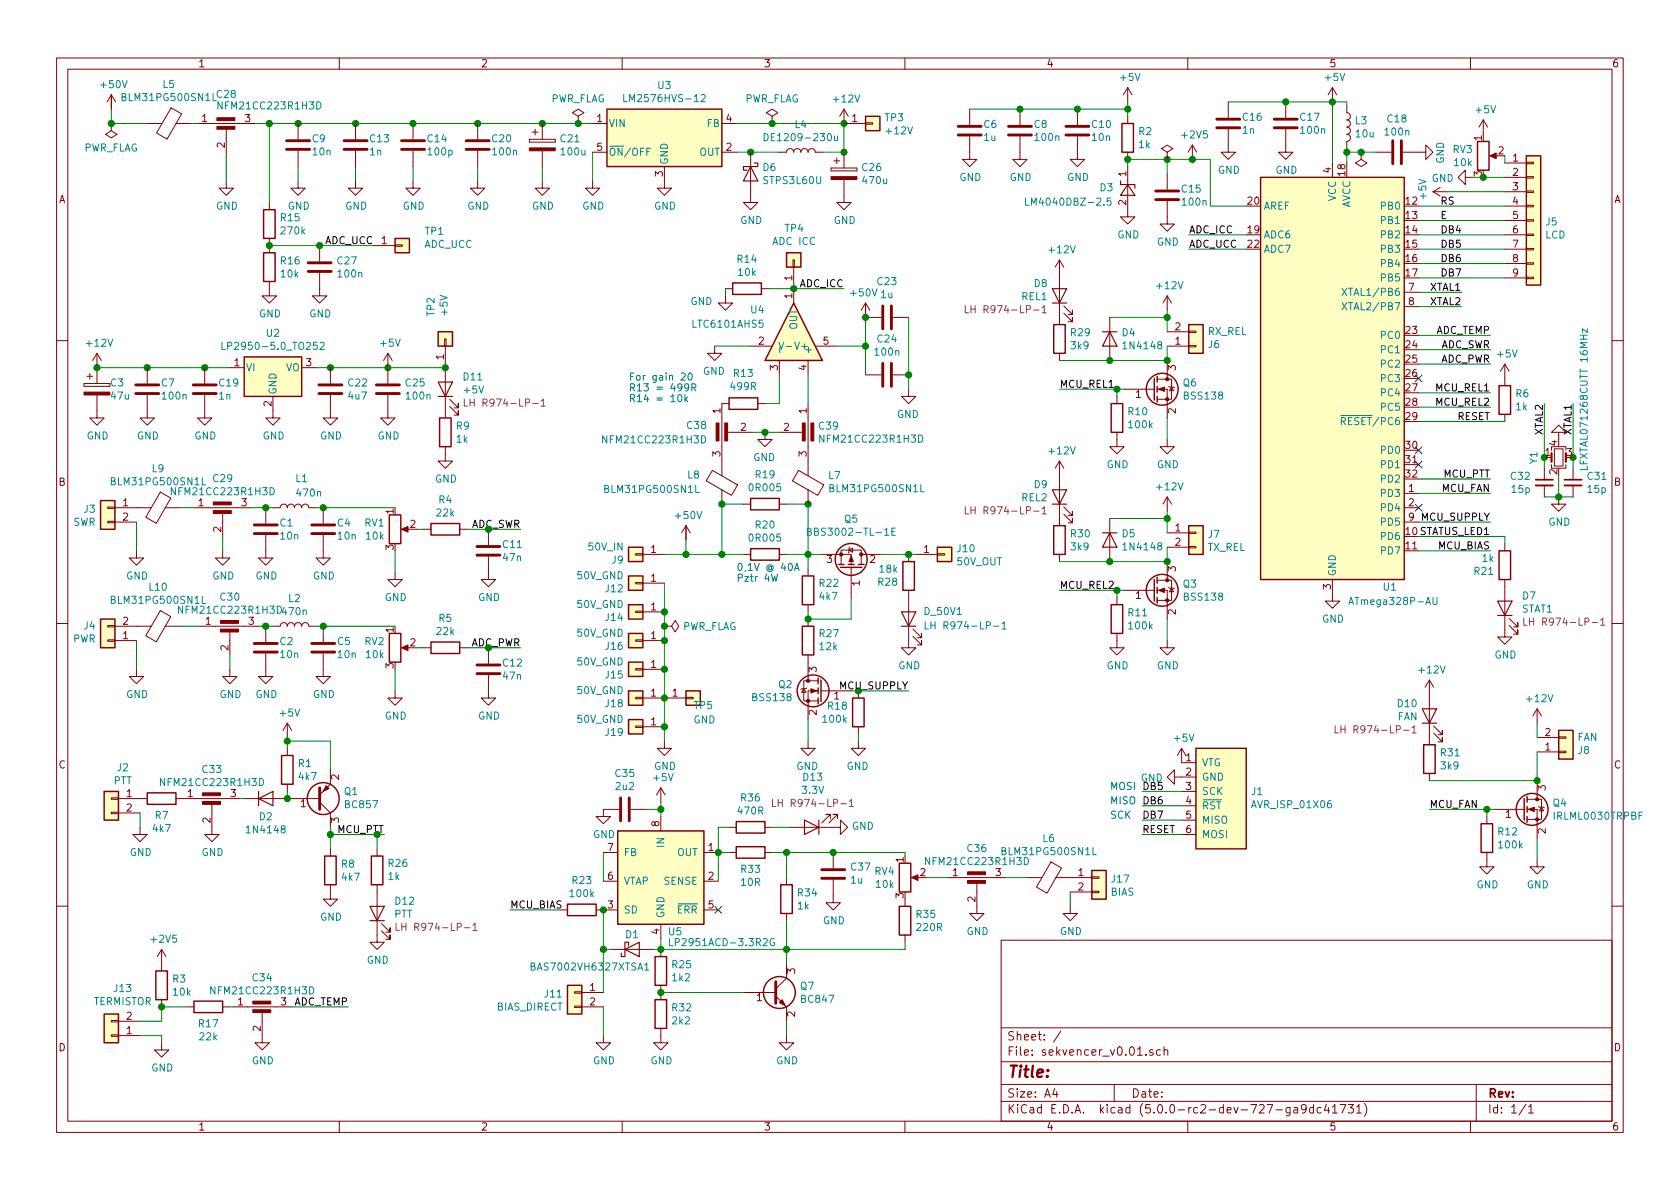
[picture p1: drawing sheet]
<svg xmlns="http://www.w3.org/2000/svg" width="297mm" height="210mm" viewBox="0 0 297 210" stroke-linecap="round" stroke-linejoin="round" font-family="sans-serif">
<defs><g id="words">
<text font-size="2.8" fill="#840000" x="178" y="190.5">Title:</text>
<g font-size="2.1" fill="#840000">
<text x="178" y="184">Sheet: /</text>
<text x="178" y="186.7">File: sekvencer_v0.01.sch</text>
<text x="178" y="196.9">KiCad E.D.A. kicad (5.0.0-rc2-dev-727-ga9dc41731)</text>
<text x="178" y="194.1">Size: A4</text>
<text x="200" y="194.1">Date:</text>
<text x="263" y="194.1">Rev:</text>
<text x="263" y="196.9">Id: 1/1</text>
</g>
<g font-size="1.8" fill="#840000">
<text x="35" y="11.9">1</text>
<text x="85" y="11.9">2</text>
<text x="135" y="11.9">3</text>
<text x="185" y="11.9">4</text>
<text x="235" y="11.9">5</text>
<text x="285" y="11.9">6</text>
<text x="35.7" y="21.6">1</text>
<text x="43.3" y="21.6">3</text>
<text x="105.6" y="21.6">1</text>
<text x="128.4" y="21.6">4</text>
<text x="150.6" y="21.6">1</text>
<text x="39.8" y="26.1" transform="rotate(-90 39.8 26.1)">2</text>
<text x="105.6" y="26.7">5</text>
<text x="128.4" y="26.7">2</text>
<text x="262" y="24.9" transform="rotate(-90 262 24.9)">1</text>
<text x="264.9" y="27.3">2</text>
<text x="267.5" y="28.6">1</text>
<text x="10.4" y="35.9">A</text>
<text x="117.2" y="31.2" transform="rotate(-90 117.2 31.2)">3</text>
<text x="199.1" y="31.2" transform="rotate(-90 199.1 31.2)">1</text>
<text x="235.3" y="30.6" transform="rotate(-90 235.3 30.6)">4</text>
<text x="237.9" y="31.1" transform="rotate(-90 237.9 31.1)">18</text>
<text x="267.5" y="31.1">2</text>
<text x="267.5" y="33.6">3</text>
<text x="285.4" y="35.9">A</text>
<text x="199.1" y="36.3" transform="rotate(-90 199.1 36.3)">2</text>
<text x="220.6" y="41.3">19</text>
<text x="220.6" y="36.2">20</text>
<text x="248.6" y="36.2">12</text>
<text x="248.6" y="38.7">13</text>
<text x="248.6" y="41.3">14</text>
<text x="267.5" y="36.2">4</text>
<text x="267.5" y="38.7">5</text>
<text x="267.5" y="41.3">6</text>
<text x="67.5" y="43.2">1</text>
<text x="220.6" y="43.8">22</text>
<text x="248.6" y="43.8">15</text>
<text x="248.6" y="46.3">16</text>
<text x="267.5" y="43.8">7</text>
<text x="267.5" y="46.3">8</text>
<text x="140.1" y="52.8" transform="rotate(-90 140.1 52.8)">1</text>
<text x="140.1" y="49.6" transform="rotate(-90 140.1 49.6)">1</text>
<text x="248.6" y="48.9">17</text>
<text x="249.1" y="51.4">7</text>
<text x="249.1" y="54">8</text>
<text x="267.5" y="48.9">9</text>
<text x="207.8" y="58.4">2</text>
<text x="248.6" y="59">23</text>
<text x="41.4" y="64.8">1</text>
<text x="54.1" y="64.8">3</text>
<text x="78.5" y="63.6" transform="rotate(-90 78.5 63.6)">1</text>
<text x="134.1" y="61">2</text>
<text x="137.5" y="65.5" transform="rotate(-90 137.5 65.5)">3</text>
<text x="142.6" y="65.5" transform="rotate(-90 142.6 65.5)">4</text>
<text x="145.6" y="61">5</text>
<text x="207.8" y="61">1</text>
<text x="207.9" y="65.5" transform="rotate(-90 207.9 65.5)">3</text>
<text x="248.6" y="61.6">24</text>
<text x="248.6" y="64.1">25</text>
<text x="48" y="71.9" transform="rotate(-90 48 71.9)">2</text>
<text x="200.8" y="70.4">1</text>
<text x="248.6" y="66.7">26</text>
<text x="248.6" y="69.2">27</text>
<text x="248.6" y="71.7">28</text>
<text x="127.4" y="73.1" transform="rotate(-90 127.4 73.1)">1</text>
<text x="131" y="76.2">2</text>
<text x="138.6" y="76.2">2</text>
<text x="142.6" y="73.1" transform="rotate(-90 142.6 73.1)">1</text>
<text x="207.9" y="73.1" transform="rotate(-90 207.9 73.1)">2</text>
<text x="248.6" y="74.3">29</text>
<text x="127.4" y="80.7" transform="rotate(-90 127.4 80.7)">3</text>
<text x="142.6" y="80.7" transform="rotate(-90 142.6 80.7)">3</text>
<text x="248.6" y="79.4">30</text>
<text x="248.6" y="81.9">31</text>
<text x="273.2" y="80.6">1</text>
<text x="275.3" y="83.9" transform="rotate(-90 275.3 83.9)">2</text>
<text x="275.3" y="78.8" transform="rotate(-90 275.3 78.8)">4</text>
<text x="277" y="80.6">3</text>
<text x="10.4" y="85.9">B</text>
<text x="21.7" y="89.5">1</text>
<text x="35.1" y="89.5">1</text>
<text x="42.7" y="89.5">3</text>
<text x="248.6" y="84.4">32</text>
<text x="249.1" y="87">1</text>
<text x="249.1" y="89.5">2</text>
<text x="285.4" y="85.9">B</text>
<text x="21.7" y="92.1">2</text>
<text x="39.1" y="94.1" transform="rotate(-90 39.1 94.1)">2</text>
<text x="69.6" y="90.9" transform="rotate(-90 69.6 90.9)">1</text>
<text x="72.5" y="93.3">2</text>
<text x="207.8" y="94">1</text>
<text x="248.6" y="94.6">10 STATUS_LED1</text>
<text x="249.1" y="92.1">9</text>
<text x="69.6" y="97.3" transform="rotate(-90 69.6 97.3)">3</text>
<text x="115.1" y="97.8">1</text>
<text x="146.2" y="99.6">3</text>
<text x="153.8" y="99.6">2</text>
<text x="163.3" y="97.8">1</text>
<text x="207.8" y="96.5">2</text>
<text x="207.9" y="101.1" transform="rotate(-90 207.9 101.1)">3</text>
<text x="248.6" y="97.1">11</text>
<text x="115.1" y="102.9">1</text>
<text x="115.1" y="107.9">1</text>
<text x="152" y="103.6" transform="rotate(-90 152 103.6)">1</text>
<text x="200.8" y="105.9">1</text>
<text x="235.3" y="104.2" transform="rotate(-90 235.3 104.2)">3</text>
<text x="21.7" y="113">1</text>
<text x="21.7" y="110.5">2</text>
<text x="36.3" y="110.5">1</text>
<text x="44" y="110.5">3</text>
<text x="69.6" y="111.9" transform="rotate(-90 69.6 111.9)">1</text>
<text x="115.1" y="113">1</text>
<text x="207.9" y="108.7" transform="rotate(-90 207.9 108.7)">2</text>
<text x="40.4" y="115" transform="rotate(-90 40.4 115)">2</text>
<text x="69.6" y="118.2" transform="rotate(-90 69.6 118.2)">3</text>
<text x="72.5" y="114.3">2</text>
<text x="115.1" y="118.1">1</text>
<text x="144.4" y="118.8" transform="rotate(-90 144.4 118.8)">3</text>
<text x="115.1" y="123.2">1</text>
<text x="118.9" y="123.2">1</text>
<text x="147.5" y="123.7">1</text>
<text x="115.1" y="128.3">1</text>
<text x="144.4" y="126.5" transform="rotate(-90 144.4 126.5)">2</text>
<text x="273.2" y="130.2">2</text>
<text x="10.4" y="135.9">C</text>
<text x="59.9" y="137.9" transform="rotate(-90 59.9 137.9)">2</text>
<text x="209.7" y="134.6">1</text>
<text x="209.7" y="137.2">2</text>
<text x="273.2" y="132.7">1</text>
<text x="285.4" y="135.9">C</text>
<text x="22.4" y="141">1</text>
<text x="22.4" y="143.5">2</text>
<text x="33.2" y="141">1</text>
<text x="40.8" y="141">3</text>
<text x="53.2" y="142.7">1</text>
<text x="209.7" y="139.7">3</text>
<text x="209.7" y="142.2">4</text>
<text x="273.3" y="139.8" transform="rotate(-90 273.3 139.8)">3</text>
<text x="37.2" y="145.5" transform="rotate(-90 37.2 145.5)">2</text>
<text x="59.9" y="145.5" transform="rotate(-90 59.9 145.5)">3</text>
<text x="116.6" y="146.1" transform="rotate(-90 116.6 146.1)">8</text>
<text x="209.7" y="144.8">5</text>
<text x="209.7" y="147.3">6</text>
<text x="266.2" y="144.6">1</text>
<text x="273.3" y="147.4" transform="rotate(-90 273.3 147.4)">2</text>
<text x="107.5" y="155.6">6</text>
<text x="107.5" y="150.5">7</text>
<text x="125.2" y="150.5">1</text>
<text x="125.2" y="155.6">2</text>
<text x="159.8" y="152.5" transform="rotate(-90 159.8 152.5)">1</text>
<text x="162.7" y="154.9">2</text>
<text x="168.4" y="154.9">1</text>
<text x="176" y="154.9">3</text>
<text x="190.7" y="154.9">1</text>
<text x="107.5" y="160.6">3</text>
<text x="125.2" y="160.6">5</text>
<text x="159.8" y="158.8" transform="rotate(-90 159.8 158.8)">3</text>
<text x="172.5" y="159.5" transform="rotate(-90 172.5 159.5)">2</text>
<text x="190.7" y="157.5">2</text>
<text x="116.6" y="165.2" transform="rotate(-90 116.6 165.2)">4</text>
<text x="140.6" y="172.2" transform="rotate(-90 140.6 172.2)">3</text>
<text x="42.1" y="177.8">1</text>
<text x="49.7" y="177.8">3 ADC_TEMP</text>
<text x="104.3" y="175.3">1</text>
<text x="104.3" y="177.8">2</text>
<text x="133.8" y="177">1</text>
<text x="140.6" y="179.8" transform="rotate(-90 140.6 179.8)">2</text>
<text x="10.4" y="185.9">D</text>
<text x="22.4" y="182.9">1</text>
<text x="22.4" y="180.3">2</text>
<text x="46.1" y="182.3" transform="rotate(-90 46.1 182.3)">2</text>
<text x="285.4" y="185.9">D</text>
<text x="35" y="199.9">1</text>
<text x="85" y="199.9">2</text>
<text x="135" y="199.9">3</text>
<text x="185" y="199.9">4</text>
<text x="235" y="199.9">5</text>
<text x="285" y="199.9">6</text>
</g>
<g font-size="1.8" fill="#008484">
<text x="18" y="15.6">+50V</text>
<text x="21.9" y="17.9">BLM31PG500SN1L</text>
<text x="28.8" y="15.6">L5</text>
<text x="38.4" y="17.3">C28</text>
<text x="116.4" y="15.7">U3</text>
<text x="198.2" y="14.3">+5V</text>
<text x="234.4" y="14.3">+5V</text>
<text x="39.1" y="19.3">NFM21CC223R1H3D</text>
<text x="97.3" y="18.1">PWR_FLAG</text>
<text x="107.6" y="22.5">VIN</text>
<text x="111.2" y="18.1">LM2576HVS-12</text>
<text x="125" y="22.5">FB</text>
<text x="131.6" y="18.1">PWR_FLAG</text>
<text x="140.6" y="22.7">L4</text>
<text x="147.5" y="18.1">+12V</text>
<text x="156.5" y="21.5">TP3</text>
<text x="156.8" y="23.8">+12V</text>
<text x="174" y="22.6">C6</text>
<text x="182.9" y="22.6">C8</text>
<text x="193.1" y="22.6">C10</text>
<text x="201.4" y="23.9">R2</text>
<text x="219.7" y="23.7">1n</text>
<text x="219.8" y="21.4">C16</text>
<text x="229.9" y="21.4">C17</text>
<text x="230.1" y="23.7">100n</text>
<text x="239.6" y="22">L3</text>
<text x="245" y="24">100n</text>
<text x="245.4" y="21.7">C18</text>
<text x="261" y="20">+5V</text>
<text x="14.7" y="26.8">PWR_FLAG</text>
<text x="55.2" y="25.2">C9</text>
<text x="55.4" y="27.5">10n</text>
<text x="65.4" y="27.5">1n</text>
<text x="65.5" y="25.2">C13</text>
<text x="75.6" y="25.2">C14</text>
<text x="75.8" y="27.5">100p</text>
<text x="87.1" y="25.2">C20</text>
<text x="87.2" y="27.5">100n</text>
<text x="99.2" y="25.2">C21</text>
<text x="99.3" y="27.5">100u</text>
<text x="107.6" y="27.6">ON/OFF</text>
<text x="118.1" y="29.2" transform="rotate(-90 118.1 29.2)">GND</text>
<text x="123.6" y="27.6">OUT</text>
<text x="136.1" y="25">DE1209-230u</text>
<text x="174" y="24.9">1u</text>
<text x="183.1" y="24.9">100n</text>
<text x="193.2" y="24.9">10n</text>
<text x="201.4" y="26.2">1k</text>
<text x="209.1" y="24.5">+2V5</text>
<text x="239.8" y="24.3">10u</text>
<text x="255.3" y="29" transform="rotate(-90 255.3 29)">GND</text>
<text x="256.9" y="27.1">RV3</text>
<text x="257.2" y="29.4">10k</text>
<text x="134.9" y="30.2">D6</text>
<text x="135.2" y="32.6">STPS3L60U</text>
<text x="152.5" y="30.2">C26</text>
<text x="152.7" y="32.6">470u</text>
<text x="169.6" y="32">GND</text>
<text x="178.5" y="32">GND</text>
<text x="188.7" y="32">GND</text>
<text x="194.5" y="33.8">D3</text>
<text x="209" y="34.1">C15</text>
<text x="215.3" y="30.7">GND</text>
<text x="225.5" y="30.7">GND</text>
<text x="236.2" y="35.6" transform="rotate(-90 236.2 35.6)">VCC</text>
<text x="252.2" y="35.1" transform="rotate(-90 252.2 35.1)">+5V</text>
<text x="253.1" y="32.2">GND</text>
<text x="38.2" y="37.1">GND</text>
<text x="49.7" y="39.1">R15</text>
<text x="49.8" y="41.4">270k</text>
<text x="50.9" y="37.1">GND</text>
<text x="61" y="37.1">GND</text>
<text x="71.2" y="37.1">GND</text>
<text x="75.2" y="41.5">TP1</text>
<text x="82.6" y="37.1">GND</text>
<text x="94.1" y="37.1">GND</text>
<text x="102.9" y="37.1">GND</text>
<text x="115.6" y="37.1">GND</text>
<text x="130.9" y="39.6">GND</text>
<text x="138.8" y="41">TP4</text>
<text x="147.4" y="39.6">GND</text>
<text x="182.3" y="36.4">LM4040DBZ-2.5</text>
<text x="209.2" y="36.4">100n</text>
<text x="223.4" y="37.1">AREF</text>
<text x="238.8" y="36.9" transform="rotate(-90 238.8 36.9)">AVCC</text>
<text x="244.3" y="37.1">PB0</text>
<text x="244.3" y="39.6">PB1</text>
<text x="273.4" y="39.9">J5</text>
<text x="49.7" y="46.8">R16</text>
<text x="59.7" y="46.8">C27</text>
<text x="75" y="43.8">ADC_UCC</text>
<text x="130.4" y="46.5">R14</text>
<text x="136.7" y="43.3">ADC ICC</text>
<text x="185.6" y="44.8">+12V</text>
<text x="197.6" y="42.2">GND</text>
<text x="204.5" y="43.4">GND</text>
<text x="223.4" y="42.2">ADC6</text>
<text x="223.4" y="44.7">ADC7</text>
<text x="244.3" y="42.2">PB2</text>
<text x="244.3" y="44.7">PB3</text>
<text x="244.3" y="47.2">PB4</text>
<text x="273.2" y="42.2">LCD</text>
<text x="49.7" y="49.1">10k</text>
<text x="59.9" y="49.1">100n</text>
<text x="122.1" y="53.9">GND</text>
<text x="130.6" y="48.8">10k</text>
<text x="150.6" y="52.4">+50V 1u</text>
<text x="155.2" y="50.4">C23</text>
<text x="180.6" y="53.1">REL1</text>
<text x="182.9" y="50.8">D8</text>
<text x="204.7" y="51.1">+12V</text>
<text x="238.3" y="52.3">XTAL1/PB6</text>
<text x="244.3" y="49.8">PB5</text>
<text x="45.8" y="56.1">GND</text>
<text x="47.1" y="59.6">U2</text>
<text x="54.7" y="56.1">GND</text>
<text x="76.8" y="55.9" transform="rotate(-90 76.8 55.9)">TP2</text>
<text x="79.1" y="55.6" transform="rotate(-90 79.1 55.6)">+5V</text>
<text x="122.7" y="58">LTC6101AHS5</text>
<text x="132.8" y="55.4">U4</text>
<text x="141" y="58.3" transform="rotate(-90 141 58.3)">OUT</text>
<text x="189.4" y="59.5">R29</text>
<text x="198.4" y="59.5">D4</text>
<text x="213.5" y="59.3">RX_REL</text>
<text x="238.3" y="54.9">XTAL2/PB7</text>
<text x="244.3" y="59.9">PC0</text>
<text x="15.4" y="61.3">+12V</text>
<text x="40.5" y="61.9">LP2950-5.0_TO252</text>
<text x="43.4" y="65.7">VI</text>
<text x="50.5" y="65.7">VO</text>
<text x="67.4" y="61.3">+5V</text>
<text x="137.5" y="61.8">V-</text>
<text x="140.9" y="61.8">V+</text>
<text x="143.5" y="62.7" transform="rotate(-90 143.5 62.7)">+</text>
<text x="154.8" y="62.9">100n</text>
<text x="155.2" y="60.6">C24</text>
<text x="189.4" y="61.8">3k9</text>
<text x="198.9" y="61.8">1N4148</text>
<text x="213.7" y="61.6">J6</text>
<text x="244.3" y="62.5">PC1</text>
<text x="244.3" y="65">PC2</text>
<text x="264.8" y="63.2">+5V</text>
<text x="19.6" y="68.3">C3</text>
<text x="19.7" y="70.7">47u</text>
<text x="28.6" y="68.3">C7</text>
<text x="28.8" y="70.7">100n</text>
<text x="38.8" y="70.7">1n</text>
<text x="38.8" y="68.3">C19</text>
<text x="48.9" y="69.8" transform="rotate(-90 48.9 69.8)">GND</text>
<text x="61.6" y="68.3">C22</text>
<text x="61.7" y="70.7">4u7</text>
<text x="71.8" y="68.3">C25</text>
<text x="72" y="70.7">100n</text>
<text x="82" y="67.3">D11</text>
<text x="82.1" y="69.6">+5V</text>
<text x="124.3" y="66.3">GND</text>
<text x="129.3" y="69">499R</text>
<text x="129.8" y="66.7">R13</text>
<text x="209.2" y="68.3">Q6</text>
<text x="209.5" y="70.7">BSS138</text>
<text x="244.3" y="67.6">PC3</text>
<text x="244.3" y="70.1">PC4</text>
<text x="268" y="70.3">R6</text>
<text x="15.3" y="77.7">GND</text>
<text x="24.2" y="77.7">GND</text>
<text x="34.4" y="77.7">GND</text>
<text x="46.4" y="77.7">GND</text>
<text x="56.6" y="77.7">GND</text>
<text x="66.8" y="77.7">GND</text>
<text x="80.7" y="76">R9</text>
<text x="121.5" y="75.9">C38</text>
<text x="144.9" y="76">C39</text>
<text x="158.6" y="73.9">GND</text>
<text x="199.5" y="73.4">R10</text>
<text x="199.7" y="75.7">100k</text>
<text x="237.9" y="75.2">RESET/PC6</text>
<text x="244.3" y="72.6">PC5</text>
<text x="268.1" y="72.6">1k</text>
<text x="26.9" y="83.5">L9</text>
<text x="80.7" y="78.3">1k</text>
<text x="107.1" y="78.4">NFM21CC223R1H3D</text>
<text x="133.2" y="81.5">GND</text>
<text x="145.5" y="78.3">NFM21CC223R1H3D</text>
<text x="185.6" y="80.4">+12V</text>
<text x="195.7" y="82.8">GND</text>
<text x="204.5" y="82.8">GND</text>
<text x="244.3" y="80.3">PD0</text>
<text x="244.3" y="82.8">PD1</text>
<text x="271.8" y="82" transform="rotate(-90 271.8 82)">Y1</text>
<text x="280.7" y="82.4" transform="rotate(-90 280.7 82.4)">LFXTAL071268CUTT 16MHz</text>
<text x="20" y="85.8">BLM31PG500SN1L</text>
<text x="30.8" y="87.6">NFM21CC223R1H3D</text>
<text x="37.7" y="85.3">C29</text>
<text x="52.3" y="85.3">L1</text>
<text x="52.6" y="87.8">470n</text>
<text x="76.9" y="85.3">GND</text>
<text x="77.6" y="89">R4</text>
<text x="107.3" y="87.2">BLM31PG500SN1L</text>
<text x="121.6" y="84.6">L8</text>
<text x="132.7" y="86.9">0R005</text>
<text x="133.6" y="84.6">R19</text>
<text x="146.5" y="84.7">L7</text>
<text x="147.1" y="87">BLM31PG500SN1L</text>
<text x="180.6" y="88.6">REL2</text>
<text x="182.9" y="86.3">D9</text>
<text x="204.7" y="86.7">+12V</text>
<text x="244.3" y="87.9">PD3</text>
<text x="244.3" y="85.3">PD2</text>
<text x="267.2" y="84.9">C32</text>
<text x="267.4" y="87.2">15p</text>
<text x="280.7" y="84.9">C31</text>
<text x="280.8" y="87.2">15p</text>
<text x="12.9" y="93">SWR</text>
<text x="14.9" y="90.7">J3</text>
<text x="49.5" y="93.1">C1</text>
<text x="49.7" y="95.4">10n</text>
<text x="59.7" y="93.1">C4</text>
<text x="59.8" y="95.4">10n</text>
<text x="64.5" y="93.1">RV1</text>
<text x="64.8" y="95.4">10k</text>
<text x="77.3" y="91.3">22k</text>
<text x="119.6" y="91.8">+50V</text>
<text x="132.7" y="95.8">0R005</text>
<text x="133.6" y="93.5">R20</text>
<text x="143.9" y="94.7">BBS3002-TL-1E</text>
<text x="149.3" y="92.4">Q5</text>
<text x="189.4" y="95">R30</text>
<text x="198.4" y="95">D5</text>
<text x="213.7" y="95.1">J7</text>
<text x="244.3" y="95.5">PD6</text>
<text x="244.3" y="90.4">PD4</text>
<text x="244.3" y="93">PD5</text>
<text x="273.8" y="93">GND</text>
<text x="89" y="96.9">C11</text>
<text x="89" y="99.2">47n</text>
<text x="104.1" y="97.4">50V_IN</text>
<text x="108.2" y="99.7">J9</text>
<text x="155.6" y="101.3">18k</text>
<text x="169.2" y="100">50V_OUT</text>
<text x="169.3" y="97.7">J10</text>
<text x="189.4" y="97.3">3k9</text>
<text x="198.9" y="97.3">1N4148</text>
<text x="213.5" y="97.4">TX_REL</text>
<text x="236.2" y="102" transform="rotate(-90 236.2 102)">GND</text>
<text x="244.3" y="98">PD7</text>
<text x="260.7" y="101.7">R21</text>
<text x="262.1" y="99.4">1k</text>
<text x="20" y="106.8">BLM31PG500SN1L</text>
<text x="22.3" y="102.5">GND</text>
<text x="26.4" y="104.5">L10</text>
<text x="37.5" y="102.5">GND</text>
<text x="39" y="106.2">C30</text>
<text x="45.2" y="102.5">GND</text>
<text x="51.1" y="106.5">L2</text>
<text x="55.3" y="102.5">GND</text>
<text x="68" y="106.3">GND</text>
<text x="84.5" y="106.3">GND</text>
<text x="102.1" y="102.4">50V_GND</text>
<text x="102.1" y="107.5">50V_GND</text>
<text x="107.1" y="104.7">J12</text>
<text x="144.9" y="103.8">R22</text>
<text x="145" y="106.1">4k7</text>
<text x="155.3" y="103.6">R28</text>
<text x="209.2" y="103.9">Q3</text>
<text x="209.5" y="106.2">BSS138</text>
<text x="239.3" y="107">ATmega328P-AU</text>
<text x="244.6" y="104.4">U1</text>
<text x="269.2" y="106">D7</text>
<text x="12.9" y="113.6">PWR</text>
<text x="14.9" y="111.3">J4</text>
<text x="32.1" y="108.5">NFM21CC223R1H3D 470n</text>
<text x="77.3" y="112.3">22k</text>
<text x="77.6" y="110">R5</text>
<text x="102.1" y="112.6">50V_GND</text>
<text x="107.1" y="109.8">J14</text>
<text x="120.5" y="111.4">PWR_FLAG</text>
<text x="144.9" y="112.7">R27</text>
<text x="163.6" y="108.8">D_50V1</text>
<text x="165" y="111.3">LH R974-LP-1</text>
<text x="199.5" y="109">R11</text>
<text x="199.7" y="111.3">100k</text>
<text x="233.8" y="110.1">GND</text>
<text x="269" y="108.3">STAT1</text>
<text x="49.5" y="114.1">C2</text>
<text x="49.7" y="116.4">10n</text>
<text x="59.7" y="114.1">C5</text>
<text x="59.8" y="116.4">10n</text>
<text x="64.5" y="114.1">RV2</text>
<text x="64.8" y="116.4">10k</text>
<text x="89" y="117.9">C12</text>
<text x="102.1" y="117.7">50V_GND</text>
<text x="107.1" y="120">J15</text>
<text x="107.1" y="114.9">J16</text>
<text x="145" y="115">12k</text>
<text x="158.8" y="118.4">GND</text>
<text x="195.7" y="118.4">GND</text>
<text x="204.5" y="118.4">GND</text>
<text x="251" y="119.1">+12V</text>
<text x="264.2" y="116.5">GND</text>
<text x="22.3" y="123.4">GND</text>
<text x="38.8" y="123.4">GND</text>
<text x="45.2" y="123.4">GND</text>
<text x="55.3" y="123.4">GND</text>
<text x="89" y="120.2">47n</text>
<text x="102.1" y="122.8">50V_GND</text>
<text x="107.1" y="125.1">J18</text>
<text x="122.7" y="125.4">TP5</text>
<text x="133.2" y="124">BSS138</text>
<text x="137.7" y="121.7">Q2</text>
<text x="146.4" y="125.5">R18</text>
<text x="247.2" y="125.1">D10</text>
<text x="270.1" y="124.2">+12V</text>
<text x="49.6" y="126.7">+5V</text>
<text x="68" y="127.2">GND</text>
<text x="84.5" y="127.2">GND</text>
<text x="102.1" y="127.8">50V_GND</text>
<text x="107.1" y="130.1">J19</text>
<text x="122.6" y="127.9">GND</text>
<text x="145.6" y="127.8">100k</text>
<text x="207.7" y="131.2">+5V</text>
<text x="247.1" y="127.4">FAN</text>
<text x="278.9" y="131">FAN</text>
<text x="20.8" y="136.4">J2</text>
<text x="35.8" y="136.7">C33</text>
<text x="52.8" y="135.7">R1</text>
<text x="52.9" y="138">4k7</text>
<text x="108.9" y="137.4">C35</text>
<text x="115.6" y="136.1">GND</text>
<text x="140.8" y="136.1">GND</text>
<text x="149.7" y="136.1">GND</text>
<text x="212.5" y="135.5">VTG</text>
<text x="254.8" y="133.8">R31</text>
<text x="254.8" y="136.1">3k9</text>
<text x="279.1" y="133.3">J8</text>
<text x="20" y="138.7">PTT</text>
<text x="28.9" y="139">NFM21CC223R1H3D</text>
<text x="60.9" y="140.6">Q1</text>
<text x="61.1" y="142.9">BC857</text>
<text x="109" y="139.7">2u2</text>
<text x="115.6" y="138.1">+5V</text>
<text x="131.1" y="141.7">R36</text>
<text x="141.9" y="140.4">3.3V</text>
<text x="142.1" y="138.1">D13</text>
<text x="201.7" y="138.2">GND</text>
<text x="212.5" y="138">GND</text>
<text x="212.5" y="140.6">SCK</text>
<text x="212.5" y="143.1">RST</text>
<text x="221.3" y="140.6">J1</text>
<text x="221.6" y="142.9">AVR_ISP_01X06</text>
<text x="274.6" y="142.6">Q4</text>
<text x="27.1" y="147.1">4k7</text>
<text x="27.5" y="144.8">R7</text>
<text x="43.9" y="147.4">1N4148</text>
<text x="45.9" y="145.1">D2</text>
<text x="104.9" y="148.2">GND</text>
<text x="117.5" y="149.7" transform="rotate(-90 117.5 149.7)">IN</text>
<text x="130.6" y="144">470R</text>
<text x="150.6" y="146.7">GND</text>
<text x="184.4" y="148.9">L6</text>
<text x="212.5" y="145.7">MISO</text>
<text x="212.5" y="148.2">MOSI</text>
<text x="264.9" y="147.7">R12</text>
<text x="274.9" y="145">IRLML0030TRPBF</text>
<text x="22.9" y="151.4">GND</text>
<text x="35.6" y="151.4">GND</text>
<text x="60.4" y="153.4">R8</text>
<text x="60.5" y="155.7">4k7</text>
<text x="68.7" y="155.6">1k</text>
<text x="68.7" y="153.3">R26</text>
<text x="110.2" y="151.4">FB</text>
<text x="119.7" y="151.4">OUT</text>
<text x="131.1" y="154.4">R33</text>
<text x="150.5" y="153.9">C37</text>
<text x="154.7" y="154.7">RV4</text>
<text x="164.2" y="153">NFM21CC223R1H3D</text>
<text x="171.1" y="150.7">C36</text>
<text x="177.5" y="151.2">BLM31PG500SN1L</text>
<text x="265.1" y="150">100k</text>
<text x="69.9" y="160">D12</text>
<text x="100.9" y="158.6">100k</text>
<text x="101.2" y="156.3">R23</text>
<text x="110.2" y="161.5">SD</text>
<text x="110.2" y="156.5">VTAP</text>
<text x="117.4" y="156.5">SENSE</text>
<text x="119.7" y="161.5">ERR</text>
<text x="131.1" y="156.7">10R</text>
<text x="141.1" y="160.8">1k</text>
<text x="141.1" y="158.5">R34</text>
<text x="150.5" y="156.3">1u</text>
<text x="155" y="157">10k</text>
<text x="196.4" y="158.4">BIAS</text>
<text x="196.6" y="156.1">J17</text>
<text x="261.1" y="157.1">GND</text>
<text x="270" y="157.1">GND</text>
<text x="26.9" y="166.7">+2V5</text>
<text x="56.6" y="162.8">GND</text>
<text x="69.6" y="162.3">PTT</text>
<text x="110.6" y="165.9">D1</text>
<text x="117.5" y="162.4" transform="rotate(-90 117.5 162.4)">GND</text>
<text x="118.3" y="165.4">U5</text>
<text x="119.3" y="167.3">LP2951ACD-3.3R2G</text>
<text x="145.5" y="163.4">GND</text>
<text x="162.1" y="162.3">R35</text>
<text x="162.2" y="164.6">220R</text>
<text x="170.9" y="165.3">GND</text>
<text x="187.4" y="165.3">GND</text>
<text x="30.6" y="173.8">R3</text>
<text x="44.7" y="173.5">C34</text>
<text x="64.8" y="170.4">GND</text>
<text x="94.7" y="171.6">BAS7002VH6327XTSA1</text>
<text x="118.9" y="171.2">R25</text>
<text x="118.9" y="173.5">1k2</text>
<text x="16.5" y="177.7">TERMISTOR</text>
<text x="20.2" y="175.4">J13</text>
<text x="30.7" y="176.1">10k</text>
<text x="37.8" y="175.8">NFM21CC223R1H3D</text>
<text x="87.8" y="178.7">BIAS_DIRECT</text>
<text x="96.3" y="176.4">J11</text>
<text x="118.9" y="178.8">R32</text>
<text x="141.6" y="175">Q7</text>
<text x="141.8" y="177.3">BC847</text>
<text x="35.2" y="181.7">R17</text>
<text x="35.4" y="184">22k</text>
<text x="118.9" y="181.1">2k2</text>
<text x="26.7" y="189.5">GND</text>
<text x="44.5" y="188.2">GND</text>
<text x="104.9" y="188.2">GND</text>
<text x="115" y="188.2">GND</text>
<text x="137.2" y="188.2">GND</text>
</g>
<g font-size="1.8" fill="#008400">
<text x="262" y="31.2" transform="rotate(-90 262 31.2)">3</text>
<text x="83.1" y="93.3">ADC_SWR</text>
<text x="83.1" y="114.3">ADC_PWR</text>
<text x="59.6" y="147.3">MCU_PTT</text>
</g>
<g font-size="1.8">
<text x="210.2" y="41.3">ADC_ICC</text>
<text x="254.6" y="36.2">RS</text>
<text x="254.6" y="38.7">E</text>
<text x="254.6" y="41.3">DB4</text>
<text x="57.4" y="43.2">ADC_UCC</text>
<text x="210.2" y="43.8">ADC_UCC</text>
<text x="254.6" y="43.8">DB5</text>
<text x="254.6" y="46.3">DB6</text>
<text x="141.4" y="50.8">ADC_ICC</text>
<text x="252.8" y="51.4">XTAL1</text>
<text x="252.8" y="54">XTAL2</text>
<text x="254.6" y="48.9">DB7</text>
<text x="253.8" y="59">ADC_TEMP</text>
<text x="254.6" y="61.6">ADC_SWR</text>
<text x="254.6" y="64.1">ADC_PWR</text>
<text x="187.3" y="68.6">MCU_REL1</text>
<text x="254" y="71.7">MCU_REL2</text>
<text x="254" y="69.2">MCU_REL1</text>
<text x="257.6" y="74.3">RESET</text>
<text x="272.8" y="77" transform="rotate(-90 272.8 77)">XTAL2</text>
<text x="277.9" y="77" transform="rotate(-90 277.9 77)">XTAL1</text>
<text x="254.9" y="87">MCU_FAN</text>
<text x="255.2" y="84.4">MCU_PTT</text>
<text x="251.4" y="92.1">MCU_SUPPLY</text>
<text x="254.3" y="97.1">MCU_BIAS</text>
<text x="187.3" y="104.1">MCU_REL2</text>
<text x="148.6" y="121.9">MCU_SUPPLY</text>
<text x="252.7" y="142.9">MCU_FAN</text>
<text x="201.9" y="144.8">DB7</text>
<text x="201.9" y="147.3">RESET</text>
<text x="90.2" y="160.6">MCU_BIAS</text>
</g>
<g font-size="1.8" fill="#840084">
<text x="172.1" y="55.4">LH R974-LP-1</text>
<text x="83.5" y="71.9">LH R974-LP-1</text>
<text x="172.1" y="91">LH R974-LP-1</text>
<text x="270.8" y="110.6">LH R974-LP-1</text>
<text x="237.5" y="129.7">LH R974-LP-1</text>
<text x="138" y="142.7">LH R974-LP-1</text>
<text x="71.4" y="164.6">LH R974-LP-1</text>
</g>
<g font-size="1.8" fill="#0000c2">
<text x="111.1" y="67.3">For gain 20</text>
<text x="111.1" y="69.2">R13 = 499R</text>
<text x="111.1" y="71.1">R14 = 10k</text>
<text x="130.2" y="101">0,1V @ 40A</text>
<text x="130.2" y="102.9">Pztr 4W</text>
<text x="196.2" y="139.7">MOSI DB5</text>
<text x="196.2" y="142.2">MISO DB6</text>
<text x="196.2" y="144.8">SCK</text>
</g>
</g></defs>
<g fill="none" stroke="#840000" stroke-width=".18">
<path d="M10 10.3h277v189.9h-277zM12 12.2h273v186.1h-273zM19.7 16.8v2.5M19.7 16.8l-.8 1.2M19.7 16.8l.7 1.2M30.3 19.1l1.8 1-2.6 4.5-1.8-1.1zM60 10.3v1.9M110 10.3v1.9M149.2 19.3v2.5h3.8M149.2 19.3l-.7 1.3M149.2 19.3l.8 1.3M160 10.3v1.9"/>
<path d="M171.4 19.3v2.8M180.3 19.3v2.8M190.5 19.3v2.8M199.4 15.5v2.5M199.4 15.5l-.8 1.3M199.4 15.5l.8 1.3M210 10.3v1.9M217.2 18v2.8M227.3 18v2.8M235.6 15.5l-.8 1.3M235.6 15.5v2.5M235.6 15.5l.7 1.3"/>
<path d="M238.1 18.7v1.2a.63 .63 0 0 1 .7 .7 .63 .63 0 0 1-.7 .6 .63 .63 0 0 1 .7 .6 .63 .63 0 0 1-.7 .7 .63 .63 0 0 1 .7 .6 .63 .63 0 0 1-.7 .6 .63 .63 0 0 1 .7 .7 .63 .63 0 0 1-.7 .6v1.3M260 10.3v1.9M19.7 21.8v1.3l1 .6-1 .7-1-.7 1-.6M19.7 21.8h.1M26 21.8h2.6M31.1 21.8h2.6M34.9 21.8h10.2M40 32v1.3h1.3l-1.3 1.2-1.3-1.2h1.3M40 22.6v4.3M47.6 35.8v1.3M52.7 32v1.3h1.3l-1.3 1.2-1.3-1.2h1.3M52.7 21.8v2.8"/>
<path d="M52.7 26.7v2.8M62.9 32v1.3h1.2l-1.2 1.2-1.3-1.2h1.3M62.9 21.8v2.8M62.9 26.7v2.8M73 32v1.3h1.3l-1.3 1.2-1.2-1.2h1.2M73 21.8v2.8M73 26.7v2.8M84.5 32v1.3h1.2l-1.2 1.2-1.3-1.2h1.3M84.5 21.8v2.8M84.5 26.7v2.8M93.6 24.6v.5zM93.6 25.1h4.6z"/>
<path d="M93.6 24.6h4.6zM94.1 23.4h1M94.6 22.9v1M95.9 32v1.3h1.3l-1.3 1.2-1.3-1.2h1.3M95.9 21.8v2.8M95.9 26.7v2.8M98.2 24.6v.5zM102.2 20.6l1.1-.7-1.1-.6-1 .6 1 .7v1.2M102.2 21.8h.1M104.8 32v1.3h1.2l-1.2 1.2-1.3-1.2h1.3M104.8 26.9h2.5M104.8 21.8h2.5"/>
<path d="M117.5 29.5v3.8h1.2l-1.2 1.2-1.3-1.2h1.3M127.6 26.9h2.6M127.6 21.8h2.6M132.7 26.9v8.9h1.3l-1.3 1.3-1.3-1.3h1.3M136.5 20.6l1-.7-1-.6-1 .6 1 .7v1.2M136.5 21.8h.1M137.8 26.9h1.3a.63 .63 0 0 1 .6-.6 .63 .63 0 0 1 .6 .6 .63 .63 0 0 1 .7-.6 .63 .63 0 0 1 .6 .6 .63 .63 0 0 1 .6-.6 .63 .63 0 0 1 .7 .6 .63 .63 0 0 1 .6-.6 .63 .63 0 0 1 .6 .6h1.3M146.9 29.7v.5zM146.9 30.2h4.6zM146.9 29.7h4.6zM147.4 28.4h1.1M148 27.9v1.1"/>
<path d="M149.2 31.7v4.1h1.3l-1.3 1.3-1.2-1.3h1.2M149.2 26.9v2.8M151.5 29.7v.5zM153 21.7h1.3v.3h-1.3zM171.4 24.1v4.1h1.3l-1.3 1.3-1.2-1.3h1.2M180.3 24.1v4.1h1.3l-1.3 1.3-1.2-1.3h1.2M190.5 24.1v4.1h1.3l-1.3 1.3-1.3-1.3h1.3M199.4 29.5v8.8h1.3l-1.3 1.3-1.3-1.3h1.3M199.4 20.6v1.2M199.4 26.9v1.3M206.4 35.6v4h1.2l-1.2 1.3-1.3-1.3h1.3M206.4 26.9l1-.6-1-.7-1 .7 1 .6v1.3"/>
<path d="M206.4 28.2h.1M206.4 30.7v2.8M210.8 25.6l-.7 1.3M210.8 25.6v2.6M210.8 25.6l.8 1.3M217.2 22.9v4h1.2l-1.2 1.3-1.3-1.3h1.3M227.3 22.9v4h1.3l-1.3 1.3-1.2-1.3h1.2M235.6 28.8v2.6M240.7 26.9v1.3l1 .6-1 .7-1.1-.7 1.1-.6M240.7 26.9h.1M243.2 26.9h2.8M248 26.9h4.1v-1.3l1.3 1.3-1.3 1.3v-1.3"/>
<path d="M253.4 33.9h2.5M253.4 33.9l1.2 .8M254.6 33.1l-1.2 .8M259.1 31.4v-1.3l-1.3 1.3 1.3 1.2v-1.2h1.2M262.3 21.2l-.8 1.3M262.3 21.2v2.5M262.3 21.2l.7 1.3M263.8 27.6h1M266.1 28.8h3.8M266.1 31.4h3.8M266.1 33.9h3.8M266.1 36.4h3.8"/>
<path d="M266.1 39h3.8M269.9 38.9h1.2v.2h-1.2zM269.9 36.3h1.2v.3h-1.2zM269.9 33.8h1.2v.2h-1.2zM269.9 31.2h1.2v.3h-1.2zM269.9 28.7h1.2v.3h-1.2zM47.6 49.8v2.5h1.3l-1.3 1.3-1.2-1.3h1.2M47.6 42.2v2.5M56.5 48.3v4h1.3l-1.3 1.3-1.3-1.3h1.3M56.5 43.4v2.8M66 43.4h3.8M69.8 43.3h1.3v.3h-1.3z"/>
<path d="M78.6 59.9h.3v1.3h-.3zM128.3 52.3v1.3h-1.3l1.3 1.3 1.2-1.3h-1.2M128.3 51h1.2M134.6 51h1.3M140.2 46h.3v1.2h-.3zM140.3 47.2v6.4M153 53.6v2.5h2.8M153 53.6l.8 1.3M153 53.6l-.7 1.3M157.9 56.1h2.8M187.3 46v11.4M187.3 46l-.7 1.2"/>
<path d="M187.3 46l.8 1.2M188.1 55.4l1.5 1.5v-.8v.8h-.8M188.1 54.1l1.5 1.5v-.7v.7h-.8M196.2 56.1v7.6M206.4 52.3v2.6M206.4 58.7h3.8M206.4 52.3l-.8 1.3M206.4 52.3l.7 1.3M210.2 58.5h1.3v.3h-1.3zM248.3 51.7h2.5M248.3 54.2h2.5M266.1 41.5h3.8"/>
<path d="M266.1 44.1h3.8M266.1 46.6h3.8M266.1 49.1h3.8M269.9 49h1.2v.3h-1.2zM269.9 46.5h1.2v.2h-1.2zM269.9 43.9h1.2v.3h-1.2zM269.9 41.4h1.2v.3h-1.2zM10 60.2h2M14.9 67.8v.5zM14.9 68.3h4.5zM14.9 67.8h4.5zM15.4 66.5h1"/>
<path d="M15.9 66v1.1M17.1 69.8v4.1h1.3l-1.3 1.3-1.2-1.3h1.2M17.1 62.5v5.3M17.1 62.5l-.7 1.2M17.1 62.5l.8 1.2M26 69.8v4.1h1.3l-1.3 1.3-1.2-1.3h1.2M26 65v2.8M36.2 69.8v4.1h1.3l-1.3 1.3-1.3-1.3h1.3M36.2 65v2.8M40.6 65h2.6M48.3 70.1v3.8h1.2l-1.2 1.3-1.3-1.3h1.3M53.3 65h2.6"/>
<path d="M58.4 69.8v4.1h1.3l-1.3 1.3-1.3-1.3h1.3M58.4 65v2.8M68.6 69.8v4.1h1.2l-1.2 1.3-1.3-1.3h1.3M68.6 62.5l-.8 1.2M68.6 62.5v5.3M68.6 62.5l.7 1.2M78.7 79v2.5h1.3l-1.3 1.3-1.2-1.3h1.2M78.7 61.2v12.7M79.5 71.9l1.5 1.5v-.8v.8h-.7M79.5 70.6l1.5 1.5v-.7v.7h-.7M126.4 61.2v1.3h-1.3l1.3 1.2 1.2-1.2h-1.2M128.4 76.4h4.3"/>
<path d="M128.9 71.4h-1.3v12.7M132.7 61.2h3.8M134 71.4h1.3M135.3 76.4v1.3h-1.3l1.3 1.3 1.2-1.3h-1.2M137.8 63.7v2.6M137.8 76.4h4.3M142.9 63.7v2.6M142.9 71.4v12.7M144.1 61.2h3.9M153 66.3h2.8M157.9 66.3h2.8M160.7 68.8v1.3h-1.3l1.3 1.3 1.2-1.3h-1.2"/>
<path d="M187.3 62.5v1.2M197.5 76.4v2.6h1.3l-1.3 1.3-1.3-1.3h1.3M197.5 70.1v1.3M198.8 68.8h5M203.9 68.8h.2M204.6 68.8h1.8v5.1M204.6 67.1h1.8M206.4 77.7v1.3h1.2l-1.2 1.3-1.3-1.3h1.3M206.4 67.1h.7v3.5h-2.5M206.4 63.7v3.4M206.4 61.2h3.8M206.6 68.3l.2 .1h.7l.1 .2"/>
<path d="M207.1 68.4l.4 .7h-.7zM210.2 61.1h1.3v.2h-1.3zM266.1 64.4v3.8M266.1 73.3v1.2M266.1 64.4l-.8 1.3M266.1 64.4l.7 1.3M274.3 79.6v-.6h2.6v.6M274.8 79.4h1.6v3h-1.6zM275.6 76.4h1.3l-1.3-1.2-1.3 1.2h1.3v1.3M285 60.2h2M19 92.2h1.3v.3h-1.3zM19 89.7h1.3v.2h-1.3z"/>
<path d="M20.3 89.8h6.4M20.3 92.3h3.8M24.1 97.4v1.3h1.3l-1.3 1.2-1.2-1.2h1.2M28.3 87l1.9 1.1-2.6 4.5-1.8-1.1zM29.2 89.8h2.5M34.3 89.8h10.1M39.4 97.4v1.3h1.2l-1.2 1.2-1.3-1.2h1.3M39.4 90.5v4.4M47 94.6v4.1h1.3l-1.3 1.2-1.3-1.2h1.3M47 89.8v2.8M48.3 89.8h1.2a.63 .63 0 0 1 .7-.7 .63 .63 0 0 1 .6 .7 .63 .63 0 0 1 .6-.7 .63 .63 0 0 1 .7 .7 .63 .63 0 0 1 .6-.7 .63 .63 0 0 1 .6 .7 .63 .63 0 0 1 .7-.7 .63 .63 0 0 1 .6 .7h1.3M57.1 94.6v4.1h1.3l-1.3 1.2-1.2-1.2h1.2"/>
<path d="M57.1 89.8v2.8M71.4 93.6h1M74.9 93.6h1.3M81.3 93.6h1.2M86.4 98.4v4.1h1.2l-1.2 1.3-1.3-1.3h1.3M86.4 93.6v2.8M112.4 97.9h1.3v.3h-1.3zM113.7 98h3.8M121.3 93v2.5M121.3 93l-.8 1.2M121.3 93l.7 1.2M126 83.2l4.4 2.5-1.1 1.9-4.4-2.6z"/>
<path d="M127.6 86.6v2.5M131.4 98h1.3M131.4 89.1h1.3M137.8 98h1.3M137.8 89.1h1.3M141.2 83.2l4.4 2.5-1 1.9-4.5-2.6zM142.9 86.6v2.5M145.4 98h5.1v1.8M150.1 97.3l.6-.4v.8zM150.2 96.8l-.1 .1v.8l-.1 .1M152.3 98v-.7h-3.6v2.5M152.3 98h3.3"/>
<path d="M152.3 98v1.8M160.7 98v1.3M161.9 98h3.8M165.7 97.9h1.3v.3h-1.3zM187.3 81.5v11.5M187.3 98v1.3M187.3 81.5l-.7 1.3M187.3 81.5l.8 1.3M188.1 90.9l1.5 1.6v-.8v.8h-.8M188.1 89.7l1.5 1.5v-.8v.8h-.8M196.2 91.7v7.6M206.4 87.9v2.5"/>
<path d="M206.4 99.3v3.3M206.4 94.2h3.8M206.4 96.8h3.8M206.4 87.9l-.8 1.2M206.4 87.9l.7 1.2M210.2 96.6h1.3v.3h-1.3zM210.2 94.1h1.3v.3h-1.3zM248.3 89.8h2.5M248.3 92.3h2.5M248.3 87.2h2.5M266.1 96.1v1.3M273 82.8v2"/>
<path d="M273 85.8v2.1M274.3 82.2v.6h2.6v-.6M275.6 87.9v1.2h1.3l-1.3 1.3-1.3-1.3h1.3M278.1 82.8v2M278.1 85.8v2.1M10 110.3h2M19 110.6h1.3v.3h-1.3zM19 113.2h1.3v.2h-1.3zM20.3 110.7h6.4M20.3 113.3h3.8M24.1 118.4v1.2h1.3l-1.3 1.3-1.2-1.3h1.2M28.3 108l1.9 1-2.6 4.5-1.8-1.1z"/>
<path d="M29.2 110.7h2.5M35.6 110.7h10.1M40.6 118.4v1.2h1.3l-1.3 1.3-1.2-1.3h1.2M40.6 111.5v4.3M47 115.6v4h1.3l-1.3 1.3-1.3-1.3h1.3M47 110.7v2.8M48.3 110.7h1.2a.63 .63 0 0 1 .7-.6 .63 .63 0 0 1 .6 .6 .63 .63 0 0 1 .6-.6 .63 .63 0 0 1 .7 .6 .63 .63 0 0 1 .6-.6 .63 .63 0 0 1 .6 .6 .63 .63 0 0 1 .7-.6 .63 .63 0 0 1 .6 .6h1.3M57.1 115.6v4h1.3l-1.3 1.3-1.2-1.3h1.2M57.1 110.7v2.8M69.8 101.2v1.3h1.3l-1.3 1.3-1.2-1.3h1.2M71.4 114.5h1M74.9 114.5h1.3"/>
<path d="M81.3 114.5h1.2M86.4 119.4v4h1.2l-1.2 1.3-1.3-1.3h1.3M86.4 114.5v2.8M112.4 103h1.3v.2h-1.3zM112.4 108.1h1.3v.2h-1.3zM112.4 118.2h1.3v.3h-1.3zM112.4 113.2h1.3v.2h-1.3zM113.7 113.3h3.8M113.7 103.1h3.8M113.7 108.2h3.8M113.7 118.4h3.8M117.5 110.7h1.2l.7-1 .6 1-.6 1.1-.7-1.1"/>
<path d="M117.5 110.7h.1M142.9 100.6v1.2M142.9 106.9v1.3M142.9 109.5v1.2M142.9 115.8v4.6M150.5 100.3v.2M150.5 100.6v5.1M160.7 104.4v10.1h1.2l-1.2 1.3-1.3-1.3h1.3M161.4 112.5l1.5 1.5v-.7v.7h-.7M161.4 111.2l1.5 1.6v-.8v.8h-.7M197.5 112v2.5h1.3l-1.3 1.3-1.3-1.3h1.3M197.5 105.7v1.2"/>
<path d="M198.8 104.4h5M203.9 104.4h.2M204.6 104.4h1.8v5.1M204.6 102.6h1.8M206.4 102.6h.7v3.6h-2.5M206.4 113.3v1.2h1.2l-1.2 1.3-1.3-1.3h1.3M206.6 103.9l.2 .1h.7l.1 .1M207.1 104l.4 .6h-.7zM235.6 102.5v3.8h1.3l-1.3 1.3-1.3-1.3h1.3M266.1 102.5v10.1h1.2l-1.2 1.3-1.3-1.3h1.3M266.8 110.6l1.6 1.5v-.7v.7h-.8M266.8 109.3l1.6 1.6v-.8v.8h-.8"/>
<path d="M285 110.3h2M50.8 127.9v2.5M50.8 132.3v1.3M50.8 138.7v1.2M50.8 127.9l-.8 1.3M50.8 127.9l.8 1.3M58.4 136.1v2.6l-1.9 1.9M69.8 122.2v1.2h1.3l-1.3 1.3-1.2-1.3h1.2M112.4 123.3h1.3v.3h-1.3zM112.4 128.4h1.3v.2h-1.3zM113.7 123.4h7.6M113.7 128.5h3.8"/>
<path d="M116.8 139.3v2.6M116.8 139.3l-.7 1.3M116.8 139.3l.8 1.3M117.5 131.1v1.2h1.2l-1.2 1.3-1.3-1.3h1.3M121.3 123.3h1.3v.3h-1.3zM142.1 121.8l.4 .6h-.8zM142.6 121.7l-.1 .1h-.8l-.1 .1M142.9 120.4h-.8v3.5h2.6M142.9 131.1v1.2h-1.3l1.3 1.3 1.2-1.3h-1.2M142.9 120.4h1.8M144.7 122.2h-1.8v5M145.2 122.2h.2"/>
<path d="M145.4 122.2h5.1M151.8 131.1v1.2h-1.3l1.3 1.3 1.2-1.3h-1.2M151.8 122.2v1.2M151.8 128.5v1.3M207.6 137.4v-1.3l-1.2 1.3 1.2 1.3v-1.3h3.9M208.9 132.3v2.6h2.6M208.9 139.9h2.6M208.9 132.3l-.7 1.3M208.9 132.3l.8 1.3M252.7 120.3v11.4M252.7 136.8v1.2M252.7 120.3l-.7 1.2"/>
<path d="M252.7 120.3l.8 1.2M253.5 129.7l1.5 1.5v-.8v.8h-.7M253.5 128.4l1.5 1.5v-.7v.7h-.7M271.8 125.3v2.6M271.8 138v3.3M271.8 133h3.8M271.8 130.4h3.8M271.8 125.3l-.8 1.3M271.8 125.3l.7 1.3M275.6 130.3h1.3v.3h-1.3zM275.6 132.8h1.3v.3h-1.3zM19.7 143.6h1.3v.3h-1.3z"/>
<path d="M19.7 141.1h1.3v.2h-1.3zM21 141.2h5M21 143.8h3.8M24.8 146.3v1.3h1.2l-1.2 1.2-1.3-1.2h1.3M31.1 141.2h11.4M37.5 142v5.6h1.2l-1.2 1.2-1.3-1.2h1.3M43.2 141.2h13.3M56.5 141.9l1.9 1.9v2.5M58.4 156.5v2.5h1.3l-1.3 1.3-1.3-1.3h1.3M58.4 150.1v1.3M66.7 156.5v10.1h1.2l-1.2 1.3-1.3-1.3h1.3M66.7 150.1v1.3"/>
<path d="M106.7 150.7h2.5M106.7 155.8h2.5M109.5 143.1h-2.8v1.3h1.2l-1.2 1.3-1.3-1.3h1.3M111.5 143.1h2.8M116.8 144.4v2.5M124.5 150.7h2.5M124.5 155.8h2.5M128.9 150.7h1.3M128.9 146.3h1.3M135.3 150.7h1.2M135.3 146.3h1.2M139.1 155.2v1.3"/>
<path d="M139.7 146.3h8.9v-1.3l1.3 1.3-1.3 1.3v-1.3M146.8 144.8v-.8h-.8h.8l-1.5 1.5M147.3 155.6v4h1.3l-1.3 1.3-1.3-1.3h1.3M147.3 150.7v2.8M148.1 144.8v-.8h-.8h.8l-1.5 1.5M160 159v1.3M161.5 155.2h1.1M167.6 155.2h10.2M172.7 156v5.5h1.3l-1.3 1.3-1.3-1.3h1.3M181.6 155.2h2.6M185.8 152.4l1.9 1.1-2.6 4.5-1.8-1.1zM186.7 155.2h6.3"/>
<path d="M189.2 157.7h3.8M193 157.6h1.3v.3h-1.3zM193 155.1h1.3v.2h-1.3zM208.9 142.5h2.6M208.9 145h2.6M208.9 147.6h2.6M262.9 150.7v2.6h1.3l-1.3 1.3-1.3-1.3h1.3M262.9 144.4v1.3M264.2 143.1h5M269.3 143.1h.2M270 143.1h1.8v5.1M270 141.3h1.8"/>
<path d="M271.8 141.3h.7v3.6h-2.5M271.8 152v1.3h1.2l-1.2 1.3-1.3-1.3h1.3M272 142.6l.2 .1h.7l.1 .2M272.5 142.7l.4 .7h-.7zM10 160.2h2M28.6 167.9v3.8M28.6 176.8v1.2M28.6 167.9l-.8 1.3M28.6 167.9l.7 1.3M33 178h1.3M39.4 178h1.2M41.3 178h10.1"/>
<path d="M46.4 178.8v5.6h1.2l-1.2 1.3-1.3-1.3h1.3M67.4 164.6l1.6 1.5v-.8v.8h-.8M67.4 163.3l1.6 1.5v-.7v.7h-.8M99.1 160.9h1.2M101.6 177.9h1.3v.3h-1.3zM101.6 175.4h1.3v.2h-1.3zM102.9 175.5h3.8M102.9 178h3.8M105.4 160.9h3.8M107.9 167.9h7.7M116.8 163.4v2.6M116.8 167.9v1.3"/>
<path d="M116.8 174.2v2.6M124.5 160.9h2.5M131.4 175.5h5.8M137.2 176.1l1.9 1.9v2.6M139.1 161.5v1.3M139.1 170.4v2.6l-1.9 1.9M160 165.3v1.3M177 166.3h108v32h-108zM189.2 160.3v1.2h1.3l-1.3 1.3-1.2-1.3h1.2M285 160.2h2M19.7 180.5h1.3v.2h-1.3zM19.7 183h1.3v.3h-1.3z"/>
<path d="M21 183.1h3.8M21 180.6h3.8M28.6 184.4v1.3h1.2l-1.2 1.2-1.3-1.2h1.3M60 198.3v1.9M106.7 183.1v1.3h1.2l-1.2 1.3-1.3-1.3h1.3M110 198.3v1.9M116.8 181.9v2.5h1.3l-1.3 1.3-1.2-1.3h1.2M139.1 183.1v1.3h1.2l-1.2 1.3-1.3-1.3h1.3M160 198.3v1.9M177 194.8h108M177 191.8h108M177 187.8h108"/>
<path d="M177 181.8h108M186.5 192.5l-.4 1h1M186.8 193v1M187.6 182.3l-1.3 2M197 191.8v3M203.8 185.7a.37 .37 0 0 0-.5 .1v.2l.5 .2 .1 .1-.2 .3-.4-.1M205.2 185.7l-.5-.1-.2 .3v.6l.2 .1 .5-.1M205.8 185.7h.1a.37 .37 0 0 1 .6 .1v.8M205.8 185.1v1.5M210 198.3v1.9M228.1 195.8v1.2l-.3 .3h-.3M228.1 195.9l-.4-.1-.3 .3 .1 .6 .2 .1 .4-.1"/>
<path d="M228.8 195.9h.6v.9M229.4 196.2l-.4 .1-.3 .2 .3 .3 .4-.1M230.9 196v.1a.48 .48 0 0 1-.8 0v-.6a.48 .48 0 0 1 .8 0 1.27 1.27 0 0 1-.2 1.2l-.5 .1M232.2 195.9l-.4-.1-.3 .3 .1 .6h.6M232.2 195.3v1.5M233.6 195.9l-.5-.1-.2 .3v.6l.2 .1 .5-.1M234.5 195.2l-.3 1.1h.9M234.9 195.8v1M235.6 195.8l.4-.5v1.5M235.6 196.8h.8M236.9 195.3h1l-.6 1.5M238.4 195.3h.9l-.5 .6 .4 .1v.7l-.2 .1-.6-.1"/>
<path d="M239.9 195.8l.4-.5v1.5M239.9 196.8h.8M241.2 195.1a1.71 1.71 0 0 1 0 2.3M260 198.3v1.9M261 191.8v6.5M269.8 195.2l-1.2 2M270.3 195.8l.4-.5v1.5M270.3 196.8h.8"/>
</g>
<g fill="none" stroke="#840000" stroke-width=".51">
<path d="M50.7 26.4h4M50.7 24.9h4M60.8 26.4h4.1M60.8 24.9h4.1M71 26.4h4.1M71 24.9h4.1M82.4 26.4h4.1M82.4 24.9h4.1M169.4 23.9h4.1M169.4 22.3h4.1M178.3 23.9h4.1M178.3 22.3h4.1"/>
<path d="M188.5 23.9h4M188.5 22.3h4M204.3 35.3h4.1M204.3 33.8h4.1M215.1 22.6h4.1M215.1 21.1h4.1M225.3 22.6h4.1M225.3 21.1h4.1M246.3 24.9v4.1M247.8 24.9v4.1M54.5 48h4M54.5 46.5h4"/>
<path d="M156.1 54.1v4.1M157.6 54.1v4.1M24 69.6h4.1M24 68.1h4.1M34.2 69.6h4M34.2 68.1h4M56.4 69.6h4.1M56.4 68.1h4.1M66.5 69.6h4.1M66.5 68.1h4.1M156.1 64.3v4M157.6 64.3v4"/>
<path d="M45 94.4h4M45 92.8h4M55.1 94.4h4.1M55.1 92.8h4.1M84.3 98.2h4.1M84.3 96.6h4.1M45 115.3h4M45 113.8h4M55.1 115.3h4.1M55.1 113.8h4.1M84.3 119.1h4.1M84.3 117.6h4.1"/>
<path d="M56.5 139.3v3.8M109.7 141.1v4.1M111.3 141.1v4.1M145.3 153.8h4.1M145.3 155.3h4.1M137.2 173.6v3.8"/>
</g>
<g fill="none" stroke="#008400" stroke-width=".18">
<path d="M19.7 19.3v2.5h6.3M171.4 19.3h28M199.4 18v2.6M217.2 18h20.9v.7M235.6 18v10.8M33.7 21.8h1.2M40 26.9v5.1M45.1 21.8h59.7M47.6 21.8v14M52.7 29.5v2.5M62.9 29.5v2.5M73 29.5v2.5"/>
<path d="M84.5 29.5v2.5M95.9 29.5v2.5M104.8 26.9v5.1M130.2 21.8h19v5.1h-3.8M130.2 26.9h7.6M199.4 29.5v-1.3h14.6v8.2h6.3M206.4 28.2v2.5M238.1 26.9h5.1M238.1 26.3v2.5M250.8 36.4h15.3M250.8 39h15.3M255.9 33.9h10.2"/>
<path d="M262.3 31.4h3.8M266.1 27.6v1.2M47.6 43.4h18.4M128.3 51v1.3M135.9 51h13.3M153 56.1v10.2M160.7 56.1v12.7M196.2 56.1h10.2M206.4 54.9v3.8M210.2 41.5h10.1M210.2 44.1h10.1M250.8 41.5h15.3"/>
<path d="M250.8 44.1h15.3M250.8 46.6h15.3M250.8 49.1h15.3M250.8 59.3h12.7M250.8 51.7h7.6M250.8 54.2h7.6M17.1 65h23.5M55.9 65h22.8M126.4 61.2h6.3M132.7 76.4h5.1M137.8 66.3v5.1h-2.5M142.9 66.3v5.1"/>
<path d="M148 61.2h5M187.3 68.8h11.5M197.5 68.8v1.3M206.4 61.2v2.5h-19.1M206.4 73.9v3.8M250.8 61.8h12.7M250.8 64.4h12.7M250.8 72h12.7M250.8 74.5h15.3M250.8 69.5h12.7M273 71.4v11.4M278.1 71.4v11.4"/>
<path d="M24.1 92.3v5.1M31.7 89.8h2.6M39.4 94.9v2.5M44.4 89.8h3.9M55.9 89.8h13.9M69.8 97.4v3.8M73.7 93.6h1.2M82.5 93.6h9.6M117.5 98h13.9M121.3 95.5v2.5M131.4 89.1h-3.8v8.9M139.1 98h6.3"/>
<path d="M139.1 89.1h3.8v11.5M155.6 98h6.3M196.2 91.7h10.2M206.4 90.4v3.8M206.4 96.8v2.5h-19.1M250.8 84.7h12.7M250.8 87.2h12.7M250.8 92.3h12.7M250.8 97.4h12.7M250.8 94.9h15.3v1.2M273 87.9h5.1M275.6 84.1v3.8"/>
<path d="M24.1 113.3v5.1M31.7 110.7h3.9M40.6 115.8v2.6M45.7 110.7h2.6M55.9 110.7h13.9M69.8 118.4v3.8M73.7 114.5h1.2M82.5 114.5h9.6M117.5 103.1v28M150.5 105.7v3.8h-7.6v-1.3M187.3 104.4h11.5M197.5 104.4v1.3"/>
<path d="M206.4 109.5v3.8M50.8 131.1h7.6v5M50.8 130.4v1.9M50.8 139.9v1.3M142.9 127.2v3.9M151.8 122.2h8.9M151.8 129.8v1.3M201.9 139.9h7M271.8 127.9v2.5M271.8 133v5h-19.1M24.8 143.8v2.5M42.5 141.2h.7"/>
<path d="M58.4 146.3v3.8M58.4 147.6h8.3v2.5M106.7 150.7v5.1M114.3 143.1h2.5M116.8 141.9v2.5M127 150.7h1.9M128.9 146.3h-1.9v9.5M136.5 150.7h23.5v.7M136.5 146.3h3.2M139.1 150.7v4.5M163.8 155.2h3.8M177.8 155.2h3.8"/>
<path d="M189.2 157.7v2.6M201.9 147.6h7M201.9 145h7M201.9 142.5h7M252.7 143.1h11.5M262.9 143.1v1.3M271.8 148.2v3.8M33 178h-4.4v2.6h-3.8M40.6 178h.7M51.4 178h10.2M90.2 160.9h8.9M106.7 167.9h1.2"/>
<path d="M106.7 160.9v14.6M106.7 178v5.1M116.8 175.5h14.6M116.8 166v1.9M139.1 162.8v7.6M160 166.6v1.3h-44.4M24.8 183.1h3.8v1.3M139.1 180.6v2.5"/>
</g>
<g fill="#008400" stroke="#008400" stroke-width=".25">
<circle cx="206.4" cy="28.2" r=".51"/>
<circle cx="197.5" cy="104.4" r=".51"/>
<circle cx="197.5" cy="68.8" r=".51"/>
<circle cx="206.4" cy="56.1" r=".51"/>
<circle cx="262.9" cy="143.1" r=".51"/>
<circle cx="206.4" cy="91.7" r=".51"/>
<circle cx="190.5" cy="19.3" r=".51"/>
<circle cx="180.3" cy="19.3" r=".51"/>
<circle cx="58.4" cy="147.6" r=".51"/>
<circle cx="50.8" cy="131.1" r=".51"/>
<circle cx="199.4" cy="19.3" r=".51"/>
<circle cx="47" cy="89.8" r=".51"/>
<circle cx="57.2" cy="89.8" r=".51"/>
<circle cx="47" cy="110.7" r=".51"/>
<circle cx="57.2" cy="110.7" r=".51"/>
<circle cx="227.3" cy="18" r=".51"/>
<circle cx="199.4" cy="28.2" r=".51"/>
<circle cx="142.9" cy="98" r=".51"/>
<circle cx="142.9" cy="89.1" r=".51"/>
<circle cx="160.7" cy="66.3" r=".51"/>
<circle cx="127.6" cy="98" r=".51"/>
<circle cx="121.3" cy="98" r=".51"/>
<circle cx="206.4" cy="63.7" r=".51"/>
<circle cx="271.8" cy="138" r=".51"/>
<circle cx="142.9" cy="109.5" r=".51"/>
<circle cx="160.7" cy="98" r=".51"/>
<circle cx="36.2" cy="65" r=".51"/>
<circle cx="68.6" cy="65" r=".51"/>
<circle cx="58.4" cy="65" r=".51"/>
<circle cx="17.1" cy="65" r=".51"/>
<circle cx="26" cy="65" r=".51"/>
<circle cx="139.1" cy="167.9" r=".51"/>
<circle cx="116.8" cy="175.5" r=".51"/>
<circle cx="117.5" cy="110.7" r=".51"/>
<circle cx="135.3" cy="76.4" r=".51"/>
<circle cx="127.6" cy="89.1" r=".51"/>
<circle cx="273" cy="80.9" r=".51"/>
<circle cx="278.1" cy="80.9" r=".51"/>
<circle cx="117.5" cy="123.4" r=".51"/>
<circle cx="262.3" cy="31.4" r=".51"/>
<circle cx="47.6" cy="21.8" r=".51"/>
<circle cx="19.7" cy="21.8" r=".51"/>
<circle cx="149.2" cy="21.8" r=".51"/>
<circle cx="149.2" cy="26.9" r=".51"/>
<circle cx="132.7" cy="26.9" r=".51"/>
<circle cx="84.5" cy="21.8" r=".51"/>
<circle cx="95.9" cy="21.8" r=".51"/>
<circle cx="73" cy="21.8" r=".51"/>
<circle cx="62.9" cy="21.8" r=".51"/>
<circle cx="52.7" cy="21.8" r=".51"/>
<circle cx="102.2" cy="21.8" r=".51"/>
<circle cx="275.6" cy="87.9" r=".51"/>
<circle cx="47.6" cy="43.4" r=".51"/>
<circle cx="196.2" cy="99.3" r=".51"/>
<circle cx="206.4" cy="99.3" r=".51"/>
<circle cx="196.2" cy="63.7" r=".51"/>
<circle cx="235.6" cy="18" r=".51"/>
<circle cx="240.7" cy="26.9" r=".51"/>
<circle cx="238.1" cy="26.9" r=".51"/>
<circle cx="136.5" cy="21.8" r=".51"/>
<circle cx="56.5" cy="43.4" r=".51"/>
<circle cx="78.7" cy="65" r=".51"/>
<circle cx="50.8" cy="141.2" r=".51"/>
<circle cx="28.6" cy="178" r=".51"/>
<circle cx="117.5" cy="108.2" r=".51"/>
<circle cx="117.5" cy="113.3" r=".51"/>
<circle cx="117.5" cy="118.4" r=".51"/>
<circle cx="117.5" cy="128.5" r=".51"/>
<circle cx="140.3" cy="51" r=".51"/>
<circle cx="153" cy="56.1" r=".51"/>
<circle cx="153" cy="61.2" r=".51"/>
<circle cx="210.8" cy="28.2" r=".51"/>
<circle cx="116.8" cy="167.9" r=".51"/>
<circle cx="116.8" cy="143.1" r=".51"/>
<circle cx="106.7" cy="160.9" r=".51"/>
<circle cx="127" cy="150.7" r=".51"/>
<circle cx="139.1" cy="150.7" r=".51"/>
<circle cx="147.3" cy="150.7" r=".51"/>
<circle cx="106.7" cy="167.9" r=".51"/>
</g>
<g fill="none" stroke="#840000" stroke-width=".25">
<path d="M107.3 19.3h20.3v10.2h-20.3zM46.6 37.1h2v5.1h-2zM153 20.6h2.6v2.5h-2.6zM198.4 21.8h2v5.1h-2zM222.9 31.4h25.4v71.1h-25.4zM261.2 25h2.1v5.1h-2.1zM269.9 27.6h2.5v22.8h-2.5zM46.6 44.7h2v5.1h-2zM69.8 42.2h2.6v2.5h-2.6zM77.5 58.7h2.5v2.5h-2.5zM129.5 50h5.1v2.1h-5.1zM139.1 44.7h2.5v2.5h-2.5z"/>
<path d="M140.3 53.6l5.1 10.1h-10.1zM186.3 57.4h2v5.1h-2zM210.2 57.4h2.5v5.1h-2.5zM43.2 63.1h10.1v7h-10.1zM77.7 73.9h2.1v5.1h-2.1zM128.9 70.4h5.1v2h-5.1zM196.5 71.4h2v5h-2zM204.1 66.9v3.8M204.6 66.5v1.1M204.6 68.3v1M204.6 70.1v1M265 68.2h2.1v5.1h-2.1z"/>
<path d="M17.8 88.5h2.5v5.1h-2.5zM68.8 91.1h2.1v5h-2.1zM76.2 92.6h5.1v2h-5.1zM111.1 96.8h2.6v2.5h-2.6zM132.7 97h5.1v2.1h-5.1zM132.7 88.1h5.1v2.1h-5.1zM148.2 99.8h1M150 99.8h1M151.8 99.8h1M159.6 99.3h2.1v5.1h-2.1zM165.7 96.8h2.6v2.5h-2.6zM186.3 93h2v5h-2z"/>
<path d="M210.2 93h2.5v5h-2.5zM265 97.4h2.1v5.1h-2.1zM17.8 109.5h2.5v5h-2.5zM68.8 112h2.1v5.1h-2.1zM76.2 113.5h5.1v2.1h-5.1zM111.1 101.8h2.6v2.6h-2.6zM111.1 106.9h2.6v2.6h-2.6zM111.1 117.1h2.6v2.5h-2.6zM111.1 112h2.6v2.5h-2.6zM141.9 101.8h2v5.1h-2zM141.9 110.7h2v5.1h-2zM144.7 119.9v1"/>
<path d="M148.6 100.3h3.8M196.5 106.9h2v5.1h-2zM204.1 102.5v3.8M204.6 102.1v1M204.6 103.9v1M204.6 105.7v1M18.4 139.9h2.6v5.1h-2.6zM49.8 133.6h2v5.1h-2zM111.1 122.2h2.6v2.5h-2.6zM111.1 127.2h2.6v2.6h-2.6zM121.3 122.2h2.5v2.5h-2.5zM144.7 121.7v1"/>
<path d="M144.7 123.4v1.1M145.2 120.3v3.8M150.7 123.4h2.1v5.1h-2.1zM211.5 132.3h8.8v17.8h-8.8zM251.7 131.7h2v5.1h-2zM275.6 129.2h2.5v5h-2.5zM26 140.2h5.1v2h-5.1zM57.4 151.4h2v5.1h-2zM65.7 151.4h2v5.1h-2zM100.3 159.9h5.1v2h-5.1zM109.2 146.9h15.3v16.5h-15.3zM130.2 149.7h5.1v2.1h-5.1z"/>
<path d="M130.2 145.3h5.1v2h-5.1zM138 156.5h2.1v5h-2.1zM159 152.6h2v5.1h-2zM193 153.9h2.6v5.1h-2.6zM261.9 145.7h2v5h-2zM269.5 141.2v3.8M270 140.8v1.1M270 142.6v1M270 144.4v1M18.4 179.3h2.6v5.1h-2.6zM27.6 171.7h2v5.1h-2zM34.3 177h5.1v2.1h-5.1z"/>
<path d="M100.3 174.2h2.6v5.1h-2.6zM115.8 169.2h2.1v5h-2.1zM115.8 176.8h2.1v5.1h-2.1zM159 160.3h2v5h-2z"/>
<circle cx="205.5" cy="68.8" r="2.82"/>
<circle cx="150.5" cy="98.9" r="2.82"/>
<circle cx="205.5" cy="104.4" r="2.82"/>
<circle cx="143.8" cy="122.2" r="2.82"/>
<circle cx="57.1" cy="141.2" r="2.82"/>
<circle cx="270.9" cy="143.1" r="2.82"/>
<circle cx="137.8" cy="175.5" r="2.82"/>
</g>
<g fill="#ffffc2" stroke="#ffffc2" stroke-width=".18">
<path d="M269.9 27.6h2.5v22.8h-2.5z"/>
<path d="M210.2 93h2.5v5h-2.5z"/>
<path d="M210.2 57.4h2.5v5.1h-2.5z"/>
<path d="M275.6 129.2h2.5v5h-2.5z"/>
<path d="M17.8 88.5h2.5v5.1h-2.5z"/>
<path d="M17.8 109.5h2.5v5h-2.5z"/>
<path d="M18.4 139.9h2.6v5.1h-2.6z"/>
<path d="M165.7 96.8h2.6v2.5h-2.6z"/>
<path d="M211.5 132.3h8.8v17.8h-8.8z"/>
<path d="M140.3 53.6l5.1 10.1h-10.1z"/>
<path d="M100.3 174.2h2.6v5.1h-2.6z"/>
<path d="M111.1 96.8h2.6v2.5h-2.6z"/>
<path d="M111.1 101.8h2.6v2.6h-2.6z"/>
<path d="M18.4 179.3h2.6v5.1h-2.6z"/>
<path d="M111.1 106.9h2.6v2.6h-2.6z"/>
<path d="M111.1 117.1h2.6v2.5h-2.6z"/>
<path d="M111.1 112h2.6v2.5h-2.6z"/>
<path d="M43.2 63.1h10.1v7h-10.1z"/>
<path d="M193 153.9h2.6v5.1h-2.6z"/>
<path d="M111.1 122.2h2.6v2.5h-2.6z"/>
<path d="M111.1 127.2h2.6v2.6h-2.6z"/>
<path d="M77.5 58.7h2.5v2.5h-2.5z"/>
<path d="M139.1 44.7h2.5v2.5h-2.5z"/>
<path d="M121.3 122.2h2.5v2.5h-2.5z"/>
<path d="M107.3 19.3h20.3v10.2h-20.3z"/>
<path d="M153 20.6h2.6v2.5h-2.6z"/>
<path d="M69.8 42.2h2.6v2.5h-2.6z"/>
<path d="M222.9 31.4h25.4v71.1h-25.4z"/>
<path d="M109.2 146.9h15.3v16.5h-15.3z"/>
</g>
<g fill="#840000" stroke="#840000" stroke-width=".18">
<path d="M204.9 104.4l1-.4v.8z"/>
<path d="M270.3 143.1l1-.4v.8z"/>
<path d="M71 93.6l1.1-.5v1z"/>
<path d="M71 114.5l1.1-.5v1.1z"/>
<path d="M57.7 138.9l.5 .5-1.1 .5z"/>
<path d="M150.5 98.3l.4 1h-.8z"/>
<path d="M143.4 121.8l1 .4-1 .3z"/>
<path d="M204.9 68.8l1-.4v.8z"/>
<path d="M37.7 90.3h3.2v.5h-3.2z"/>
<path d="M37.7 88.8h3.2v.5h-3.2z"/>
<path d="M39 111.2h3.2v.6h-3.2z"/>
<path d="M39 109.7h3.2v.5h-3.2z"/>
<path d="M35.8 141.7h3.2v.5h-3.2z"/>
<path d="M35.8 140.2h3.2v.5h-3.2z"/>
<path d="M44.7 178.6h3.2v.5h-3.2z"/>
<path d="M44.7 177h3.2v.5h-3.2z"/>
<path d="M263.4 27.6l1.1-.6v1.1z"/>
<path d="M14.9 69.3h4.5v.5h-4.5z"/>
<path d="M138.3 176.8l.5 1-1-.5z"/>
<path d="M171.1 155.7h3.1v.5h-3.1z"/>
<path d="M171.1 154.2h3.1v.5h-3.1z"/>
<path d="M128.1 74.8h.6v3.2h-.6z"/>
<path d="M126.6 74.8h.5v3.2h-.5z"/>
<path d="M141.9 74.8h.5v3.2h-.5z"/>
<path d="M143.4 74.8h.5v3.2h-.5z"/>
<path d="M38.4 22.3h3.1v.6h-3.1z"/>
<path d="M38.4 20.8h3.1v.5h-3.1z"/>
<path d="M146.9 31.2h4.6v.5h-4.6z"/>
<path d="M93.6 26.2h4.6v.5h-4.6z"/>
<path d="M161.2 155.2l1.1-.5v1z"/>
<circle cx="206.4" cy="106.2" r=".28"/>
<circle cx="206.4" cy="102.6" r=".28"/>
<circle cx="271.8" cy="144.9" r=".28"/>
<circle cx="271.8" cy="141.3" r=".28"/>
<circle cx="148.7" cy="98" r=".28"/>
<circle cx="152.3" cy="98" r=".28"/>
<circle cx="142.9" cy="123.9" r=".28"/>
<circle cx="142.9" cy="120.4" r=".28"/>
<circle cx="206.4" cy="70.6" r=".28"/>
<circle cx="206.4" cy="67.1" r=".28"/>
</g>
<g fill="none" stroke="#840000" stroke-width=".2">
<path d="M132.7 29.5l1.3 2.5h-2.6zM133.3 28.8h.7v.7h-2.6v.6h.7M198.1 32v.6h2.6v.7M199.4 32.6l1.3 1.9h-2.6zM186.1 51h2.5l-1.3 2.6zM186.1 53.6h2.5M194.9 58.7h2.6M196.2 58.7l1.3 2.5h-2.6zM77.5 67.6h2.5l-1.3 2.5zM77.5 70.1h2.5M186.1 86.6h2.5l-1.3 2.5zM186.1 89.1h2.5"/>
<path d="M194.9 94.2h2.6M196.2 94.2l1.3 2.6h-2.6zM159.4 108.2h2.5l-1.2 2.5zM159.4 110.7h2.5M264.8 106.3h2.5l-1.2 2.5zM264.8 108.8h2.5M45.7 139.9v2.6M251.5 125.3h2.5l-1.3 2.6zM251.5 127.9h2.5M45.7 141.2l2.6-1.3v2.6zM142.2 145l2.6 1.3-2.6 1.3zM144.8 145v2.6"/>
<path d="M65.4 160.3h2.5l-1.2 2.5zM65.4 162.8h2.5M110.5 167.9l2.5-1.3v2.6zM111.1 167.3v-.7h-.6v2.6h-.6v-.7"/>
</g>
<g fill="none" stroke="#008484" stroke-width=".18">
<path d="M37.7 16.5v1.3h.6M39.3 18v1.3l-.8-1.3v1.3M56 18a.64 .64 0 0 1 .7 .6 .64 .64 0 0 1-.7 .7zM110.3 16.7v1.3h.6M124 16.8l.5-.1 .2 .4-.1 .2-.7 .7h.8M115 26.2h-.6v1.3M135.1 23.6a.64 .64 0 0 1 .7 .7 .64 .64 0 0 1-.7 .6zM147.5 24l.1 .8 .3 .1 .2-.1M148.1 24v.9M181.3 35v1.3h.6M196.4 35h-.6l-.1 .6 .2-.1 .4 .1 .1 .6-.2 .1-.5-.1M237.3 51l.8 1.2"/>
<path d="M237.3 53.5l.8 1.3M238.1 51l-.8 1.2M238.1 53.5l-.8 1.3M280.6 58.1v.7l-.8-.7v.7M39.2 60.5v1.3h.7M56.6 60.6l.5-.1 .2 .4-.8 .9h.8M107.3 77.1v1.2l-.7-1.2v1.2M124 77.1a.64 .64 0 0 1 .8 .6 .64 .64 0 0 1-.8 .6zM139 61.3h1M145.7 76.9v1.3l-.8-1.3v1.3M162.4 76.9a.64 .64 0 0 1 .7 .7 .64 .64 0 0 1-.7 .6zM237.1 73.5h1"/>
<path d="M237.2 74.5l.6-.1 .1-.1-.1-.3-.2-.2h-.4v1.3M237.5 74.5l.4 .6M31 86.2v1.3l-.7-1.3v1.3M35.8 84.5v1.2h.6M47.8 86.2a.64 .64 0 0 1 .7 .7 .64 .64 0 0 1-.7 .6zM123 85.8v1.3h.6M142.7 94l.6-.1 .1-.2v-.2l-.7-.1v1.3h.5l.2-.2 .1-.3-.3-.2M157.7 94h.4M158.3 93.4h-.6v1.3h.6M162.8 85.7v1.3h.6M280.6 82.4v.7h-1.2M32.3 107.2v1.3l-.8-1.3v1.3"/>
<path d="M35.8 105.4v1.3h.6M163.6 110v1.2h.6M175.7 110.7h.9M177.2 110.3l.3-.3v1.2M177.2 111.2h.7M238.5 106.9l.4-1.3 .4 1.3M238.6 106.5h.6M253.4 105.6v1.1l.2 .2h.2l.3-.2v-1.1M29.1 137.7v1.2l-.7-1.2v1.2M45.8 137.7a.64 .64 0 0 1 .8 .6 .64 .64 0 0 1-.8 .6zM164.4 151.6v1.3l-.8-1.3v1.3M181.1 151.6a.64 .64 0 0 1 .7 .7 .64 .64 0 0 1-.7 .6z"/>
<path d="M193.2 149.9v1.2h.7M38 174.5v1.3l-.7-1.3v1.3M54.7 174.5a.64 .64 0 0 1 .8 .6 .64 .64 0 0 1-.8 .7zM93.9 170.9l.6-.1v-.4l-.6-.1v1.2h.5l.2-.2v-.2l-.3-.2M114 171.5h.7M118.4 166v1.2h.6M136.9 166a.59 .59 0 0 0-.8 .6 .59 .59 0 0 0 .8 .6v-.5h-.2"/>
</g>
<g fill="none" stroke="#840084" stroke-width=".18">
<path d="M170.7 54v1.3h.5M182.8 54.8h.9M184.3 54.4l.3-.4v1.3M184.3 55.3h.7M82.1 70.6v1.2h.6M94.2 71.3h.9M95.7 70.9l.4-.3v1.2M95.7 71.8h.7M170.7 89.6v1.3h.5M182.8 90.4h.9M184.3 90l.3-.4v1.3M184.3 90.9h.7"/>
<path d="M269.4 109.3v1.3h.6M281.5 110.1h1M283 109.6l.4-.3v1.3M283 110.6h.7M236.1 128.3v1.3h.6M248.2 129.1h.9M249.7 128.7l.3-.4v1.3M249.7 129.6h.7M136.6 141.3v1.3h.6M148.7 142.1h.9M150.2 141.7l.3-.4v1.3M150.2 142.6h.7"/>
<path d="M70 163.3v1.2h.6M82.1 164.1h1M83.6 163.6l.4-.3v1.2M83.6 164.5h.8"/>
</g>
<path d="M250.2 66.3l1.2 1.2M250.2 79l1.2 1.2M251.4 66.3l-1.2 1.2M251.4 79l-1.2 1.2M250.2 81.6l1.2 1.2M250.2 89.2l1.2 1.2M251.4 81.6l-1.2 1.2M251.4 89.2l-1.2 1.2M126.4 160.3l1.2 1.2M127.6 160.3l-1.2 1.2" fill="none" stroke="#000084" stroke-width=".18"/>
<path d="M271.5 85.8h3.1M276.6 85.8h3.1" fill="none" stroke="#840000" stroke-width=".33"/>
<path d="M271.5 84.8h3.1M276.6 84.8h3.1" fill="none" stroke="#840000" stroke-width=".3"/>
<path d="M120 69.9l.1-.1a.67 .67 0 0 1 .5 .6 .67 .67 0 0 1-.5 .6l-.2-.2-.1-.2zM120.4 66.1l.5-.1 .3 .3-.1 .2-.7 .7h.8M121.1 69.8v1.2M121.2 70.6l.4 .4M121.6 70.2l-.5 .5M121.8 66.1l.1-.1a.67 .67 0 0 1 .5 .6 .67 .67 0 0 1-.5 .6l-.3-.5zM121.8 68.4l-.3 .3-.3-.1-.1-.2v-.4l.2-.1h.2l.3 .2a.97 .97 0 0 1-.3 1h-.3M122.3 68.5l.7-.1v-.4l-.2-.1h-.5v1.2M122.6 68.5l.4 .6M136.4 101.5l.3 1.3 .3-.9 .2 .9 .3-1.3M140.5 100.9l.4-1.3 .4 1.3M140.6 100.5h.6" fill="none" stroke="#0000c2" stroke-width=".18"/>
<path d="M274.3 80.1v1.6M276.9 80.1v1.6" fill="none" stroke="#840000" stroke-width=".38"/>
<use href="#words"/>
</svg>
